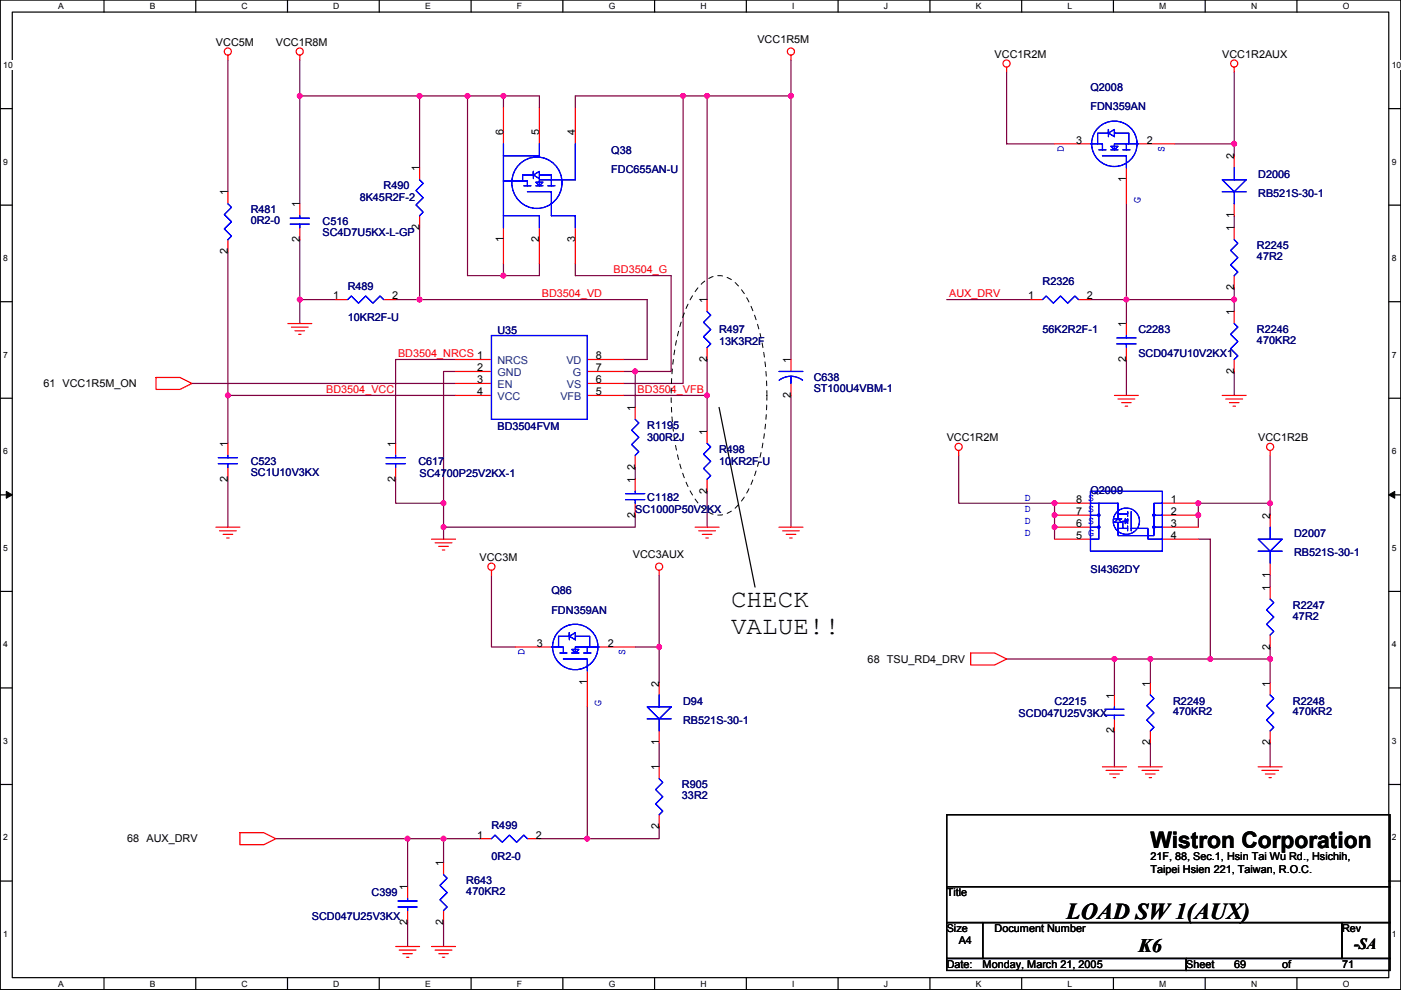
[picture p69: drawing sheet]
<svg xmlns="http://www.w3.org/2000/svg" width="297mm" height="210mm" viewBox="0 0 297 210" stroke-linecap="round" stroke-linejoin="round" font-family="sans-serif">
<defs><g id="words">
<g font-size="5.3">
<text x="155" y="128.7">CHECK</text>
<text x="155" y="134.5">VALUE!!</text>
</g>
<g font-size="4.8">
<text x="243.9" y="179.7">Wistron Corporation</text>
<text x="226.1" y="194.9">LOAD SW 1(AUX)</text>
</g>
<text font-size="4.1" x="241.4" y="201.8">K6</text>
<text font-size="3.3" x="287.1" y="201.1">-SA</text>
<g font-size="2.3">
<text x="45.8" y="9.7">VCC5M</text>
<text x="58.5" y="9.7">VCC1R8M</text>
<text x="160.6" y="9.2">VCC1R5M</text>
<text x="210.9" y="12.2">VCC1R2M</text>
<text x="259.1" y="12.2">VCC1R2AUX</text>
<text x="106.7" y="28.7" transform="rotate(-90 106.7 28.7)">6</text>
<text x="114.3" y="28.7" transform="rotate(-90 114.3 28.7)">5</text>
<text x="122" y="28.7" transform="rotate(-90 122 28.7)">4</text>
<text x="228.2" y="30.5">3</text>
<text x="243.1" y="30.5">2</text>
<text x="261.7" y="33.8" transform="rotate(-90 261.7 33.8)">2</text>
<text x="48.3" y="41.4" transform="rotate(-90 48.3 41.4)">1</text>
<text x="88.9" y="36.3" transform="rotate(-90 88.9 36.3)">1</text>
<text x="238.8" y="38.7" transform="rotate(-90 238.8 38.7)">1</text>
<text x="63.5" y="44" transform="rotate(-90 63.5 44)">1</text>
<text x="261.7" y="46.3" transform="rotate(-90 261.7 46.3)">1</text>
<text x="48.3" y="53.9" transform="rotate(-90 48.3 53.9)">2</text>
<text x="63.5" y="51.4" transform="rotate(-90 63.5 51.4)">2</text>
<text x="88.9" y="48.8" transform="rotate(-90 88.9 48.8)">2</text>
<text x="106.7" y="51.4" transform="rotate(-90 106.7 51.4)">1</text>
<text x="114.3" y="51.4" transform="rotate(-90 114.3 51.4)">2</text>
<text x="122" y="51.4" transform="rotate(-90 122 51.4)">3</text>
<text x="261.7" y="49" transform="rotate(-90 261.7 49)">1</text>
<text x="70.7" y="63.5">1</text>
<text x="83.1" y="63.5">2</text>
<text x="149.9" y="64.3" transform="rotate(-90 149.9 64.3)">1</text>
<text x="218" y="63.5">1</text>
<text x="230.4" y="63.5">2</text>
<text x="261.7" y="61.5" transform="rotate(-90 261.7 61.5)">2</text>
<text x="238.8" y="69.4" transform="rotate(-90 238.8 69.4)">1</text>
<text x="261.7" y="66.8" transform="rotate(-90 261.7 66.8)">1</text>
<text x="126.3" y="76.2">8</text>
<text x="149.9" y="76.8" transform="rotate(-90 149.9 76.8)">2</text>
<text x="167.7" y="77" transform="rotate(-90 167.7 77)">1</text>
<text x="238.8" y="76.8" transform="rotate(-90 238.8 76.8)">2</text>
<text x="9.2" y="82.1">61 VCC1R5M_ON</text>
<text x="101.2" y="83.8">4</text>
<text x="101.2" y="78.7">2</text>
<text x="101.2" y="81.3">3</text>
<text x="126.3" y="83.8">5</text>
<text x="126.3" y="78.7">7</text>
<text x="126.3" y="81.3">6</text>
<text x="261.7" y="79.3" transform="rotate(-90 261.7 79.3)">2</text>
<text x="134.7" y="87.1" transform="rotate(-90 134.7 87.1)">1</text>
<text x="167.7" y="84.4" transform="rotate(-90 167.7 84.4)">2</text>
<text x="48.3" y="94.8" transform="rotate(-90 48.3 94.8)">1</text>
<text x="83.9" y="94.8" transform="rotate(-90 83.9 94.8)">1</text>
<text x="149.9" y="92.2" transform="rotate(-90 149.9 92.2)">1</text>
<text x="200.7" y="93.5">VCC1R2M</text>
<text x="266.8" y="93.5">VCC1R2B</text>
<text x="134.7" y="99.6" transform="rotate(-90 134.7 99.6)">2</text>
<text x="48.3" y="102.2" transform="rotate(-90 48.3 102.2)">2</text>
<text x="83.9" y="102.2" transform="rotate(-90 83.9 102.2)">2</text>
<text x="134.7" y="102.4" transform="rotate(-90 134.7 102.4)">1</text>
<text x="149.9" y="104.7" transform="rotate(-90 149.9 104.7)">2</text>
<text x="228.2" y="106.7">8 S</text>
<text x="248.2" y="106.7">1</text>
<text x="134.7" y="109.8" transform="rotate(-90 134.7 109.8)">2</text>
<text x="228.2" y="111.8">6</text>
<text x="228.2" y="109.2">7</text>
<text x="248.2" y="109.2">2</text>
<text x="248.2" y="111.8">3</text>
<text x="269.3" y="110" transform="rotate(-90 269.3 110)">2</text>
<text x="101.7" y="118.9">VCC3M</text>
<text x="134.2" y="118.4">VCC3AUX</text>
<text x="228.2" y="114.3">5</text>
<text x="248.2" y="114.3">4</text>
<text x="269.3" y="125.2" transform="rotate(-90 269.3 125.2)">1</text>
<text x="269.3" y="122.5" transform="rotate(-90 269.3 122.5)">1</text>
<text x="113.9" y="137.2">3</text>
<text x="128.8" y="137.2">2</text>
<text x="269.3" y="137.7" transform="rotate(-90 269.3 137.7)">2</text>
<text x="184" y="140.5">68 TSU_RD4_DRV</text>
<text x="124.5" y="145.3" transform="rotate(-90 124.5 145.3)">1</text>
<text x="139.7" y="145.6" transform="rotate(-90 139.7 145.6)">2</text>
<text x="236.3" y="148.1" transform="rotate(-90 236.3 148.1)">1</text>
<text x="243.9" y="145.6" transform="rotate(-90 243.9 145.6)">1</text>
<text x="269.3" y="145.6" transform="rotate(-90 269.3 145.6)">1</text>
<text x="236.3" y="155.5" transform="rotate(-90 236.3 155.5)">2</text>
<text x="139.7" y="158" transform="rotate(-90 139.7 158)">1</text>
<text x="243.9" y="158" transform="rotate(-90 243.9 158)">2</text>
<text x="269.3" y="158" transform="rotate(-90 269.3 158)">2</text>
<text x="139.7" y="163.3" transform="rotate(-90 139.7 163.3)">1</text>
<text x="27" y="178.6">68 AUX_DRV</text>
<text x="101.2" y="177.8">1</text>
<text x="113.6" y="177.8">2</text>
<text x="139.7" y="175.8" transform="rotate(-90 139.7 175.8)">2</text>
<text x="94" y="183.7" transform="rotate(-90 94 183.7)">1</text>
<text x="243.9" y="182.4">21F, 88, Sec.1, Hsin Tai Wu Rd., Hsichih,</text>
<text x="243.9" y="185">Taipei Hsien 221, Taiwan, R.O.C.</text>
<text x="86.4" y="188.7" transform="rotate(-90 86.4 188.7)">1</text>
<text x="200.7" y="190">Title</text>
<text x="86.4" y="196.1" transform="rotate(-90 86.4 196.1)">2</text>
<text x="94" y="196.1" transform="rotate(-90 94 196.1)">2</text>
<text x="200.7" y="197.7">Size</text>
<text x="210.9" y="197.7">Document Number</text>
<text x="284.5" y="197.7">Rev</text>
<text x="203.3" y="200.2">A4</text>
<text x="200.7" y="205.3">Date:</text>
<text x="208.3" y="205.3">Monday, March 21, 2005</text>
<text x="251.5" y="205.3">Sheet</text>
<text x="261.7" y="205.3">69</text>
<text x="271.8" y="205.3">of</text>
<text x="284.5" y="205.3">71</text>
</g>
<g font-size="2.3" fill="#000080">
<text x="231.2" y="19.3">Q2008</text>
<text x="231.2" y="23.4">FDN359AN</text>
<text x="129.6" y="32.6">Q38</text>
<text x="81.3" y="40.2">R490</text>
<text x="129.6" y="36.6">FDC655AN-U</text>
<text x="266.8" y="37.6">D2006</text>
<text x="266.8" y="41.7">RB521S-30-1</text>
<text x="53.1" y="45.3">R481</text>
<text x="53.1" y="47.5">0R2-0</text>
<text x="68.4" y="47.8">C516</text>
<text x="76.3" y="42.7">8K45R2F-2</text>
<text x="68.4" y="50.1">SC4D7U5KX-L-GP</text>
<text x="266.5" y="52.9">R2245</text>
<text x="266.5" y="55.2">47R2</text>
<text x="73.7" y="61.5">R489</text>
<text x="221" y="60.5">R2326</text>
<text x="73.7" y="68.1">10KR2F-U</text>
<text x="105.5" y="70.9">U35</text>
<text x="152.5" y="70.7">R497</text>
<text x="221" y="70.7">56K2R2F-1</text>
<text x="241.4" y="70.7">C2283</text>
<text x="266.5" y="70.7">R2246</text>
<text x="152.5" y="73.2">13K3R2F</text>
<text x="241.4" y="75.7">SCD047U10V2KX1</text>
<text x="266.5" y="72.9">470KR2</text>
<text x="172.5" y="80.8">C638</text>
<text x="172.5" y="83.1">ST100U4VBM-1</text>
<text x="105.5" y="91.2">BD3504FVM</text>
<text x="137.2" y="91">R1195</text>
<text x="137.2" y="93.5">300R2J</text>
<text x="53.1" y="98.6">C523</text>
<text x="53.1" y="100.9">SC1U10V3KX</text>
<text x="88.7" y="98.6">C617</text>
<text x="89" y="101.1">SC4700P25V2KX-1</text>
<text x="152.5" y="96.1">R498</text>
<text x="152.5" y="98.6">10KR2F-U</text>
<text x="137.2" y="106.2">C1182</text>
<text x="231.2" y="104.7">Q2009</text>
<text x="134.7" y="108.8">SC1000P50V2KX</text>
<text x="274.4" y="113.8">D2007</text>
<text x="274.4" y="117.9">RB521S-30-1</text>
<text x="231.2" y="121.5">SI4362DY</text>
<text x="116.9" y="126">Q86</text>
<text x="116.9" y="130.1">FDN359AN</text>
<text x="274.1" y="129.1">R2247</text>
<text x="274.1" y="131.4">47R2</text>
<text x="144.8" y="149.4">D94</text>
<text x="223.6" y="149.4">C2215</text>
<text x="248.7" y="149.4">R2249</text>
<text x="274.1" y="149.4">R2248</text>
<text x="144.8" y="153.5">RB521S-30-1</text>
<text x="216" y="151.9">SCD047U25V3KX</text>
<text x="248.7" y="151.7">470KR2</text>
<text x="274.1" y="151.7">470KR2</text>
<text x="144.6" y="167.2">R905</text>
<text x="144.6" y="169.5">33R2</text>
<text x="104.2" y="175.8">R499</text>
<text x="104.2" y="182.4">0R2-0</text>
<text x="78.8" y="190">C399</text>
<text x="98.9" y="187.5">R643</text>
<text x="98.9" y="189.8">470KR2</text>
<text x="66.1" y="195.1">SCD047U25V3KX</text>
</g>
<g font-size="2.3" fill="#00f">
<text x="225.5" y="32.3" transform="rotate(-90 225.5 32.3)">D</text>
<text x="246.9" y="32.3" transform="rotate(-90 246.9 32.3)">S</text>
<text x="241.8" y="42.9" transform="rotate(-90 241.8 42.9)">G</text>
<text x="217.2" y="106.2">D</text>
<text x="230.7" y="106.2">S</text>
<text x="217.2" y="113.6">D</text>
<text x="217.2" y="111.1">D</text>
<text x="217.2" y="108.5">D</text>
<text x="230.7" y="108.5">S</text>
<text x="230.7" y="111.1">S</text>
<text x="230.7" y="113.6">G</text>
<text x="111.2" y="139" transform="rotate(-90 111.2 139)">D</text>
<text x="132.6" y="139" transform="rotate(-90 132.6 139)">S</text>
<text x="127.5" y="149.6" transform="rotate(-90 127.5 149.6)">G</text>
</g>
<g font-size="2.3" fill="#f00">
<text x="130.1" y="57.9">BD3504_G</text>
<text x="114.9" y="63">BD3504_VD</text>
<text x="201.2" y="63">AUX_DRV</text>
<text x="84.4" y="75.7">BD3504_NRCS 1</text>
<text x="69.1" y="83.3">BD3504_VCC</text>
<text x="135.2" y="83.3">BD3504_VFB</text>
</g>
<g font-size="2.3" fill="#004080">
<text x="105.5" y="77.3">NRCS</text>
<text x="120.1" y="77.3">VD</text>
<text x="105.5" y="79.8">GND</text>
<text x="105.5" y="82.3">EN</text>
<text x="120.2" y="82.3">VS</text>
<text x="121.5" y="79.8">G</text>
<text x="105.5" y="84.9">VCC</text>
<text x="118.8" y="84.9">VFB</text>
</g>
<g font-size="1.8">
<text x="12.3" y="1.9">A</text>
<text x="31.8" y="1.9">B</text>
<text x="51.2" y="1.9">C</text>
<text x="70.7" y="1.9">D</text>
<text x="90.1" y="1.9">E</text>
<text x="109.6" y="1.9">F</text>
<text x="129" y="1.9">G</text>
<text x="148.5" y="1.9">H</text>
<text x="168" y="1.9">I</text>
<text x="187.4" y="1.9">J</text>
<text x="206.9" y="1.9">K</text>
<text x="226.3" y="1.9">L</text>
<text x="245.8" y="1.9">M</text>
<text x="265.2" y="1.9">N</text>
<text x="284.7" y="1.9">O</text>
<text x=".7" y="14.4">10</text>
<text x="295.1" y="14.4">10</text>
<text x=".7" y="34.9">9</text>
<text x="295.1" y="34.9">9</text>
<text x=".7" y="55.4">8</text>
<text x="295.1" y="55.4">8</text>
<text x=".7" y="75.8">7</text>
<text x="295.1" y="75.8">7</text>
<text x=".7" y="96.3">6</text>
<text x="295.1" y="96.3">6</text>
<text x=".7" y="116.8">5</text>
<text x="295.1" y="116.8">5</text>
<text x=".7" y="137.2">4</text>
<text x="295.1" y="137.2">4</text>
<text x=".7" y="157.7">3</text>
<text x="295.1" y="157.7">3</text>
<text x=".7" y="178.2">2</text>
<text x="295.1" y="178.2">2</text>
<text x=".7" y="198.6">1</text>
<text x="295.1" y="198.6">1</text>
<text x="12.3" y="209.2">A</text>
<text x="31.8" y="209.2">B</text>
<text x="51.2" y="209.2">C</text>
<text x="70.7" y="209.2">D</text>
<text x="90.1" y="209.2">E</text>
<text x="109.6" y="209.2">F</text>
<text x="129" y="209.2">G</text>
<text x="148.5" y="209.2">H</text>
<text x="168" y="209.2">I</text>
<text x="187.4" y="209.2">J</text>
<text x="206.9" y="209.2">K</text>
<text x="226.3" y="209.2">L</text>
<text x="245.8" y="209.2">M</text>
<text x="265.2" y="209.2">N</text>
<text x="284.7" y="209.2">O</text>
</g>
</g></defs>
<path d="M.1 0h296.9v209.8h-296.9zM2.6 2.6h291.8v204.7h-291.8z" fill="none" stroke="#000" stroke-width=".25"/>
<g fill="#fff">
<path d="M12.3 .3h1.2v2h-1.2z"/>
<path d="M12.3 207.5h1.2v2.1h-1.2z"/>
</g>
<path d="M22.1 0v2.6M22.1 207.3v2.5" fill="none" stroke="#000" stroke-width=".25"/>
<g fill="#fff">
<path d="M31.8 .3h1.2v2h-1.2z"/>
<path d="M31.8 207.5h1.2v2.1h-1.2z"/>
</g>
<path d="M41.5 0v2.6M41.5 207.3v2.5" fill="none" stroke="#000" stroke-width=".25"/>
<g fill="#fff">
<path d="M51.2 .3h1.3v2h-1.3z"/>
<path d="M51.2 207.5h1.3v2.1h-1.3z"/>
</g>
<path d="M61 0v2.6M61 207.3v2.5" fill="none" stroke="#000" stroke-width=".25"/>
<g fill="#fff">
<path d="M70.7 .3h1.3v2h-1.3z"/>
<path d="M70.7 207.5h1.3v2.1h-1.3z"/>
</g>
<path d="M80.4 0v2.6M80.4 207.3v2.5" fill="none" stroke="#000" stroke-width=".25"/>
<g fill="#fff">
<path d="M90.1 .3h1.2v2h-1.2z"/>
<path d="M90.1 207.5h1.2v2.1h-1.2z"/>
</g>
<path d="M99.9 0v2.6M99.9 207.3v2.5" fill="none" stroke="#000" stroke-width=".25"/>
<g fill="#fff">
<path d="M109.6 .3h1.1v2h-1.1z"/>
<path d="M109.6 207.5h1.1v2.1h-1.1z"/>
</g>
<path d="M119.3 0v2.6M119.3 207.3v2.5" fill="none" stroke="#000" stroke-width=".25"/>
<g fill="#fff">
<path d="M129 .3h1.4v2h-1.4z"/>
<path d="M129 207.5h1.4v2.1h-1.4z"/>
</g>
<path d="M138.8 0v2.6M138.8 207.3v2.5" fill="none" stroke="#000" stroke-width=".25"/>
<g fill="#fff">
<path d="M148.5 .3h1.3v2h-1.3z"/>
<path d="M148.5 207.5h1.3v2.1h-1.3z"/>
</g>
<path d="M158.2 0v2.6M158.2 207.3v2.5" fill="none" stroke="#000" stroke-width=".25"/>
<g fill="#fff">
<path d="M168 .3h.5v2h-.5z"/>
<path d="M168 207.5h.5v2.1h-.5z"/>
</g>
<path d="M177.7 0v2.6M177.7 207.3v2.5" fill="none" stroke="#000" stroke-width=".25"/>
<g fill="#fff">
<path d="M187.4 .3h.9v2h-.9z"/>
<path d="M187.4 207.5h.9v2.1h-.9z"/>
</g>
<path d="M197.2 0v2.6M197.2 207.3v2.5" fill="none" stroke="#000" stroke-width=".25"/>
<g fill="#fff">
<path d="M206.9 .3h1.2v2h-1.2z"/>
<path d="M206.9 207.5h1.2v2.1h-1.2z"/>
</g>
<path d="M216.6 0v2.6M216.6 207.3v2.5" fill="none" stroke="#000" stroke-width=".25"/>
<g fill="#fff">
<path d="M226.3 .3h1v2h-1z"/>
<path d="M226.3 207.5h1v2.1h-1z"/>
</g>
<path d="M236.1 0v2.6M236.1 207.3v2.5" fill="none" stroke="#000" stroke-width=".25"/>
<g fill="#fff">
<path d="M245.8 .3h1.5v2h-1.5z"/>
<path d="M245.8 207.5h1.5v2.1h-1.5z"/>
</g>
<path d="M255.5 0v2.6M255.5 207.3v2.5" fill="none" stroke="#000" stroke-width=".25"/>
<g fill="#fff">
<path d="M265.2 .3h1.3v2h-1.3z"/>
<path d="M265.2 207.5h1.3v2.1h-1.3z"/>
</g>
<path d="M275 0v2.6M275 207.3v2.5" fill="none" stroke="#000" stroke-width=".25"/>
<g fill="#fff">
<path d="M284.7 .3h1.4v2h-1.4z"/>
<path d="M284.7 207.5h1.4v2.1h-1.4z"/>
<path d="M.7 12.8h2v2h-2z"/>
<path d="M295.1 12.8h1.9v2h-1.9z"/>
<path d="M.7 33.3h1v2h-1z"/>
<path d="M295.1 33.3h1v2h-1z"/>
</g>
<path d="M.1 23h2.5M294.4 23h2.6" fill="none" stroke="#000" stroke-width=".25"/>
<g fill="#fff">
<path d="M.7 53.7h1v2.1h-1z"/>
<path d="M295.1 53.7h1v2.1h-1z"/>
</g>
<path d="M.1 43.5h2.5M294.4 43.5h2.6" fill="none" stroke="#000" stroke-width=".25"/>
<g fill="#fff">
<path d="M.7 74.2h1v2h-1z"/>
<path d="M295.1 74.2h1v2h-1z"/>
</g>
<path d="M.1 64h2.5M294.4 64h2.6" fill="none" stroke="#000" stroke-width=".25"/>
<g fill="#fff">
<path d="M.7 94.7h1v2h-1z"/>
<path d="M295.1 94.7h1v2h-1z"/>
</g>
<path d="M.1 84.4h2.5M294.4 84.4h2.6" fill="none" stroke="#000" stroke-width=".25"/>
<g fill="#fff">
<path d="M.7 115.1h1v2.1h-1z"/>
<path d="M295.1 115.1h1v2.1h-1z"/>
</g>
<path d="M.1 104.9h2.5M294.4 104.9h2.6" fill="none" stroke="#000" stroke-width=".25"/>
<path d="M1.3 104.2l1.3 .7-1.3 .7zM294.4 104.9l1.3-.7v1.4z" fill="#000" stroke="#000" stroke-width=".21"/>
<g fill="#fff">
<path d="M.7 135.6h1v2h-1z"/>
<path d="M295.1 135.6h1v2h-1z"/>
</g>
<path d="M.1 125.4h2.5M294.4 125.4h2.6" fill="none" stroke="#000" stroke-width=".25"/>
<g fill="#fff">
<path d="M.7 156.1h1v2h-1z"/>
<path d="M295.1 156.1h1v2h-1z"/>
</g>
<path d="M.1 145.9h2.5M294.4 145.9h2.6" fill="none" stroke="#000" stroke-width=".25"/>
<g fill="#fff">
<path d="M.7 176.6h1v2h-1z"/>
<path d="M295.1 176.6h1v2h-1z"/>
</g>
<path d="M.1 166.3h2.5M294.4 166.3h2.6" fill="none" stroke="#000" stroke-width=".25"/>
<g fill="#fff">
<path d="M.7 197h1v2.1h-1z"/>
<path d="M295.1 197h1v2.1h-1z"/>
</g>
<path d="M152.5 86.4l7.6 38.1M200.7 172.7h94v15.3h-94zM.1 186.8h2.5M200.7 188h94v7.6h-94zM200.7 195.6h7.6v7.6h-7.6zM208.3 195.6h76.2v7.6h-76.2zM284.5 195.6h10.2v7.6h-10.2zM294.4 186.8h2.6M200.7 203.2h50.8v2.6h-50.8zM251.5 203.2h43.2v2.6h-43.2z" fill="none" stroke="#000" stroke-width=".25"/>
<g fill="none" stroke="#800040" stroke-width=".25">
<path d="M48.3 12.7v28M63.6 12.7v7.6h25.4M167.7 12.7v63.5M213.4 15.3v15.2h10.2M261.7 15.3v17.7M63.6 20.3v22.9M99.1 20.3h-10.1v15.3M106.7 20.3h-7.6v38.1h15.3v-2.5M106.7 20.3h7.7v2.6M106.7 20.3v2.6M144.8 20.3v61h-12.7M149.9 20.3v43.2"/>
<path d="M167.7 20.3h-45.7v2.6M249 30.5h12.7M48.3 53.4v40.6M63.6 50.8v12.7h7.6M89 48.3v15.2h48.2v12.7h-5.1M106.7 55.9v2.5M122 55.9v2.5h20.3v20.4h-7.6M238.8 43.2v25.4M261.7 45.7v2.6M63.6 63.5v5.1M83.9 63.5h5.1M96.6 78.8h-2.6v27.9"/>
<path d="M96.6 76.2h-12.7v17.8M132.1 78.8h2.6M134.7 78.8v7.6M149.9 76.2v15.3M200.7 63.5h17.8M231.2 63.5h30.5M238.8 76.2v7.6M261.7 61v5.1M261.7 78.8v5M40.7 81.3h55.9M48.3 83.8h48.3M132.1 83.8h17.8"/>
<path d="M134.7 99.1v2.5M167.7 83.8v28M203.3 96.5v10.2h20.3v7.6M269.3 96.5v12.7M48.3 101.6v10.2M83.9 101.6v5.1h10.1v5.1M134.7 109.2v2.6h-40.7v2.5M149.9 104.2v7.6M254.1 114.3h2.5v25.4M269.3 106.7h-15.2v5.1M104.2 121.9v15.3h5.1M134.7 137.2h5.1v7.6"/>
<path d="M139.8 121.9v15.3M213.4 139.7h55.9M236.3 139.7v7.6M243.9 139.7v5.1M269.3 121.9v2.6M269.3 137.2v7.6M124.5 149.9v27.9M139.8 157.5v5.1M236.3 155v7.6M243.9 157.5v5.1M269.3 157.5v5.1M58.5 177.8h27.9"/>
<path d="M94 177.8h-7.6v10.2M94 177.8h7.7M94 177.8v5.1M114.4 177.8h10.1M139.8 175.3v2.5h-15.3M86.4 195.6v5.1M94 195.6v5.1"/>
</g>
<g fill="#f0f" stroke="#f0f" stroke-width=".25">
<circle cx="149.9" cy="83.8" r=".5"/>
<circle cx="149.9" cy="20.3" r=".5"/>
<circle cx="167.7" cy="20.3" r=".5"/>
<circle cx="144.8" cy="20.3" r=".5"/>
<circle cx="63.5" cy="20.3" r=".5"/>
<circle cx="88.9" cy="20.3" r=".5"/>
<circle cx="106.7" cy="20.3" r=".5"/>
<circle cx="99.1" cy="20.3" r=".5"/>
<circle cx="88.9" cy="63.5" r=".5"/>
<circle cx="63.5" cy="63.5" r=".5"/>
<circle cx="94" cy="106.7" r=".5"/>
<circle cx="94" cy="111.8" r=".5"/>
<circle cx="48.3" cy="83.8" r=".5"/>
<circle cx="139.7" cy="137.2" r=".5"/>
<circle cx="124.5" cy="177.8" r=".5"/>
<circle cx="86.4" cy="177.8" r=".5"/>
<circle cx="94" cy="177.8" r=".5"/>
<circle cx="106.7" cy="58.4" r=".5"/>
<circle cx="134.7" cy="78.7" r=".5"/>
<circle cx="269.3" cy="106.7" r=".5"/>
<circle cx="223.6" cy="106.7" r=".5"/>
<circle cx="243.9" cy="139.7" r=".5"/>
<circle cx="256.6" cy="139.7" r=".5"/>
<circle cx="269.3" cy="139.7" r=".5"/>
<circle cx="236.3" cy="139.7" r=".5"/>
<circle cx="254" cy="109.2" r=".5"/>
<circle cx="254" cy="106.7" r=".5"/>
<circle cx="223.6" cy="111.8" r=".5"/>
<circle cx="223.6" cy="109.2" r=".5"/>
<circle cx="238.8" cy="63.5" r=".5"/>
<circle cx="261.7" cy="30.5" r=".5"/>
<circle cx="261.7" cy="63.5" r=".5"/>
</g>
<g fill="none" stroke="#f00" stroke-width=".25">
<path d="M48.3 11.7v1M63.6 11.7v1M167.7 11.7v1M213.4 14.2v1.1M261.7 14.2v1.1M89 35.6v2.5M106.7 22.9v7.6M114.4 22.9v7.6M122 22.9v7.6M223.6 30.5h7.6M238.8 35.6v7.6M241.4 30.5h7.6"/>
<path d="M261.7 33v2.6M48.3 40.7v2.5M48.3 50.8v2.6M63.6 43.2v2.5M63.6 48.3v2.5M89 45.7v2.6M106.7 48.3v7.6M114.4 48.3v7.6M122 48.3v7.6M261.7 43.2v2.5M261.7 48.3v2.5M261.7 58.4v2.6"/>
<path d="M61 68.6h5.1M61.8 69.4h3.5M62.5 70.1h2.1M63.3 70.9h.5M71.2 63.5h2.5M81.3 63.5h2.6M96.6 76.2h7.6M96.6 78.8h7.6M124.5 76.2h7.6M124.5 78.8h7.6M149.9 63.5v2.6M149.9 73.7v2.5"/>
<path d="M167.7 76.2v2.6M218.5 63.5h2.5M228.7 63.5h2.5M238.8 68.6v2.5M238.8 73.7v2.5M261.7 66.1v2.5M261.7 76.2v2.6M33.1 80h5.1l2.5 1.3-2.5 1.3h-5.1zM48.3 94v2.5M48.3 99.1v2.5M83.9 94v2.5M83.9 99.1v2.5"/>
<path d="M96.6 83.8h7.6M96.6 81.3h7.6M124.5 83.8h7.6M124.5 81.3h7.6M134.7 86.4v2.5M134.7 96.5v2.6M149.9 91.5v2.5M167.7 81.3v2.5M203.3 95.5v1M236.3 83.8h5.1M237 84.6h3.6M237.8 85.4h2"/>
<path d="M238.6 86.1h.5M259.1 83.8h5.1M259.9 84.6h3.6M260.7 85.4h2M261.4 86.1h.5M269.3 95.5v1M45.8 111.8h5.1M46.5 112.5h3.6M47.3 113.3h2M48.1 114.1h.5M91.5 114.3h5.1M92.3 115.1h3.5"/>
<path d="M93 115.8h2.1M93.8 116.6h.5M134.7 101.6v2.6M134.7 106.7v2.5M147.4 111.8h5.1M148.1 112.5h3.6M148.9 113.3h2M149.7 114.1h.5M149.9 101.6v2.6M165.2 111.8h5M165.9 112.5h3.6M166.7 113.3h2"/>
<path d="M167.4 114.1h.6M223.6 111.8h7.6M223.6 114.3h7.6M223.6 106.7h7.6M223.6 109.2h7.6M246.4 111.8h7.7M246.4 114.3h7.7M246.4 106.7h7.7M246.4 109.2h7.7M269.3 109.2v2.6M269.3 119.4v2.5M104.2 120.9v1"/>
<path d="M109.3 137.2h7.6M127.1 137.2h7.6M139.8 120.9v1M205.8 138.5h5.1l2.5 1.2-2.5 1.3h-5.1zM269.3 124.5v2.5M269.3 134.6v2.6M124.5 142.3v7.6M139.8 144.8v2.5M139.8 155v2.5M236.3 147.3v2.6M236.3 152.4v2.6M243.9 144.8v2.5"/>
<path d="M243.9 155v2.5M269.3 144.8v2.5M269.3 155v2.5M50.9 176.6h5l2.6 1.2-2.6 1.3h-5zM101.7 177.8h2.5M111.8 177.8h2.6M139.8 162.6v2.5M139.8 172.7v2.6M233.7 162.6h5.1M234.5 163.3h3.6M235.3 164.1h2M236 164.9h.5"/>
<path d="M241.4 162.6h5M242.1 163.3h3.6M242.9 164.1h2M243.6 164.9h.6M266.8 162.6h5M267.5 163.3h3.6M268.3 164.1h2M269 164.9h.6M86.4 188v2.5M86.4 193.1v2.5M94 182.9v2.5M94 193.1v2.5"/>
<path d="M83.9 200.7h5.1M84.6 201.4h3.6M85.4 202.2h2M86.2 203h.5M91.5 200.7h5.1M92.3 201.4h3.5M93 202.2h2.1M93.8 203h.5"/>
<circle cx="48.3" cy="10.9" r=".76"/>
<circle cx="63.5" cy="10.9" r=".76"/>
<circle cx="167.7" cy="10.9" r=".76"/>
<circle cx="213.4" cy="13.5" r=".76"/>
<circle cx="261.7" cy="13.5" r=".76"/>
<circle cx="203.2" cy="94.7" r=".76"/>
<circle cx="269.3" cy="94.7" r=".76"/>
<circle cx="104.2" cy="120.1" r=".76"/>
<circle cx="139.7" cy="120.1" r=".76"/>
</g>
<path d="M148.7 60.2a4.8 4.8 0 0 1 7.5 0 24.6 24.6 0 0 1 5.3 12.2 57.6 57.6 0 0 1-1.6 28.5 15.6 15.6 0 0 1-4.6 7.3 4.7 4.7 0 0 1-6.6-.8 24.6 24.6 0 0 1-5.3-12.1 57.8 57.8 0 0 1 1.6-28.6 18.5 18.5 0 0 1 3.7-6.5z" fill="none" stroke="#000" stroke-width=".21" stroke-dasharray="1 1 1 1 1 1 1 1"/>
<g fill="none" stroke="#00f" stroke-width=".25">
<path d="M89 38.1l.7 .8-1.5 1.5 1.5 1.5-1.5 1.6 1.5 1.5-.7 .7M106.7 38.4h5.1v1M106.7 30.5v17.8M110.1 34.9a5.4 5.4 0 0 1 7.5 .1 5.4 5.4 0 0 1 0 7.5 5.4 5.4 0 0 1-7.5 .1 5.6 5.6 0 0 1 0-7.7zM111.1 39.4h1.5M113.1 37.9v-1.6v.8h-2.3v1.3M113.1 37.1l1.3-.8v1.6zM113.6 38.6h1.5l-.7 .8zM113.6 39.4h1.5M114.4 37.1h2.5v2.3M114.4 30.5v2.5h-7.7M116.1 39.4h1.6"/>
<path d="M122 30.5v7.6h-7.6v1.3M231.2 30.5h2.5v1.3M233 31.8h1.5M233.7 33h5.1v2.6M235 29v-1.5v.7h-2.3v2.3M235 28.2l1.3-.7v1.5zM235.5 31h1.5l-.7 .8zM235.5 31.8h1.5M236.3 28.2h3v2.3M238.1 31.8h1.5M238.8 30.5h-2.5v1.3M241.4 30.5h-2.6v1.3"/>
<path d="M259.1 38.1h5.1l-2.5 2.6zM261.7 35.6v2.5M48.3 43.2l.8 .8-1.5 1.5 1.5 1.5-1.5 1.5 1.5 1.6-.8 .7M61.5 46.2h4.1M61.5 47.5h4.1M63.6 45.7v.5M63.6 47.5v.8M106.7 45.7h7.7v2.6M111.8 40.7h5.1v5h5.1v2.6M259.1 40.7h5.1M261.7 50.8l.7 .8-1.5 1.5 1.5 1.5-1.5 1.6 1.5 1.5-.7 .7M261.7 40.7v2.5"/>
<path d="M73.7 63.5l.8-.7 1.5 1.5 1.5-1.5 1.6 1.5 1.5-1.5 .7 .7M104.2 71.1h20.3v17.8h-20.3zM149.9 66.1l.8 .7-1.5 1.5 1.5 1.6-1.5 1.5 1.5 1.5-.8 .8M165.2 78.8h5M167.7 79.8v1.5M221 63.5l.8-.7 1.5 1.5 1.5-1.5 1.6 1.5 1.5-1.5 .8 .7M236.8 71.6h4.1M236.8 72.9h4.1M238.8 71.1v.5M238.8 72.9v.8M261.7 68.6l.7 .8-1.5 1.5 1.5 1.5-1.5 1.5 1.5 1.6-.7 .7M46.3 97h4.1"/>
<path d="M46.3 98.3h4.1M48.3 96.5v.5M48.3 98.3v.8M81.8 97h4.1M81.8 98.3h4.1M83.9 96.5v.5M83.9 98.3v.8M134.7 88.9l.7 .8-1.5 1.5 1.5 1.5-1.5 1.6 1.5 1.5-.7 .7M149.9 94l.8 .8-1.5 1.5 1.5 1.5-1.5 1.5 1.5 1.6-.8 .7M165.2 80.6a4.1 4.1 0 0 1 5 0M132.6 104.7h4.1M132.6 105.9h4.1"/>
<path d="M134.7 104.2v.5M134.7 105.9v.8M231.2 104.2h15.2v12.7h-15.2zM231.2 106.7h5.8v3.3l-.7 .8h1.5l-.8-.8h.8h-1.5M231.2 111.8h1.8M231.2 109.2h1.8M233 106.7v7.6h-1.8M237 110.8v1.2h2.1M237 109h2.1v-.5v1M238.6 110.5h-.5v1.5M239.1 110.5l-.5 .5v-1l.5 .5v-.5v1M239.1 111.5v1"/>
<path d="M239.8 112h3.6v2.3h3M239.8 108.5v4M244.7 111.8h1.7M244.7 109.2h1.7M246.4 106.7h-1.7v6.9h-7.7v-1.6M266.8 114.3h5l-2.5 2.6zM266.8 116.9h5M269.3 111.8v2.5M269.3 116.9v2.5M116.9 137.2h2.5v1.3M118.7 138.5h1.5M119.4 139.7h5.1v2.6"/>
<path d="M120.7 135.7v-1.6v.8h-2.3v2.3M120.7 134.9l1.3-.8v1.6zM121.2 137.7h1.5l-.7 .8zM121.2 138.5h1.5M122 134.9h3v2.3M123.8 138.5h1.5M124.5 137.2h-2.5v1.3M127.1 137.2h-2.6v1.3M269.3 127l.8 .8-1.6 1.5 1.6 1.5-1.6 1.6 1.6 1.5-.8 .7M137.2 149.9h5.1l-2.5 2.5zM137.2 152.4h5.1M139.8 147.3v2.6"/>
<path d="M139.8 152.4v2.6M234.2 150.4h4.1M234.2 151.7h4.1M236.3 149.9v.5M236.3 151.7v.7M243.9 147.3l.8 .8-1.6 1.5 1.6 1.6-1.6 1.5 1.6 1.5-.8 .8M269.3 147.3l.8 .8-1.6 1.5 1.6 1.6-1.6 1.5 1.6 1.5-.8 .8M104.2 177.8l.8-.7 1.5 1.5 1.5-1.5 1.5 1.5 1.6-1.5 .7 .7M139.8 165.1l.7 .8-1.5 1.5 1.5 1.5-1.5 1.6 1.5 1.5-.7 .7M84.4 191h4.1M84.4 192.3h4.1M86.4 190.5v.5"/>
<path d="M86.4 192.3v.8M94 185.4l.8 .8-1.5 1.5 1.5 1.6-1.5 1.5 1.5 1.5-.8 .8"/>
<circle cx="236.3" cy="30.5" r="4.8"/>
<circle cx="233" cy="109.2" r=".24"/>
<circle cx="233" cy="111.8" r=".24"/>
<circle cx="238.8" cy="110.5" r="2.79"/>
<circle cx="244.7" cy="109.2" r=".24"/>
<circle cx="244.7" cy="111.8" r=".24"/>
<circle cx="122" cy="137.2" r="4.8"/>
</g>
<use href="#words"/>
</svg>
